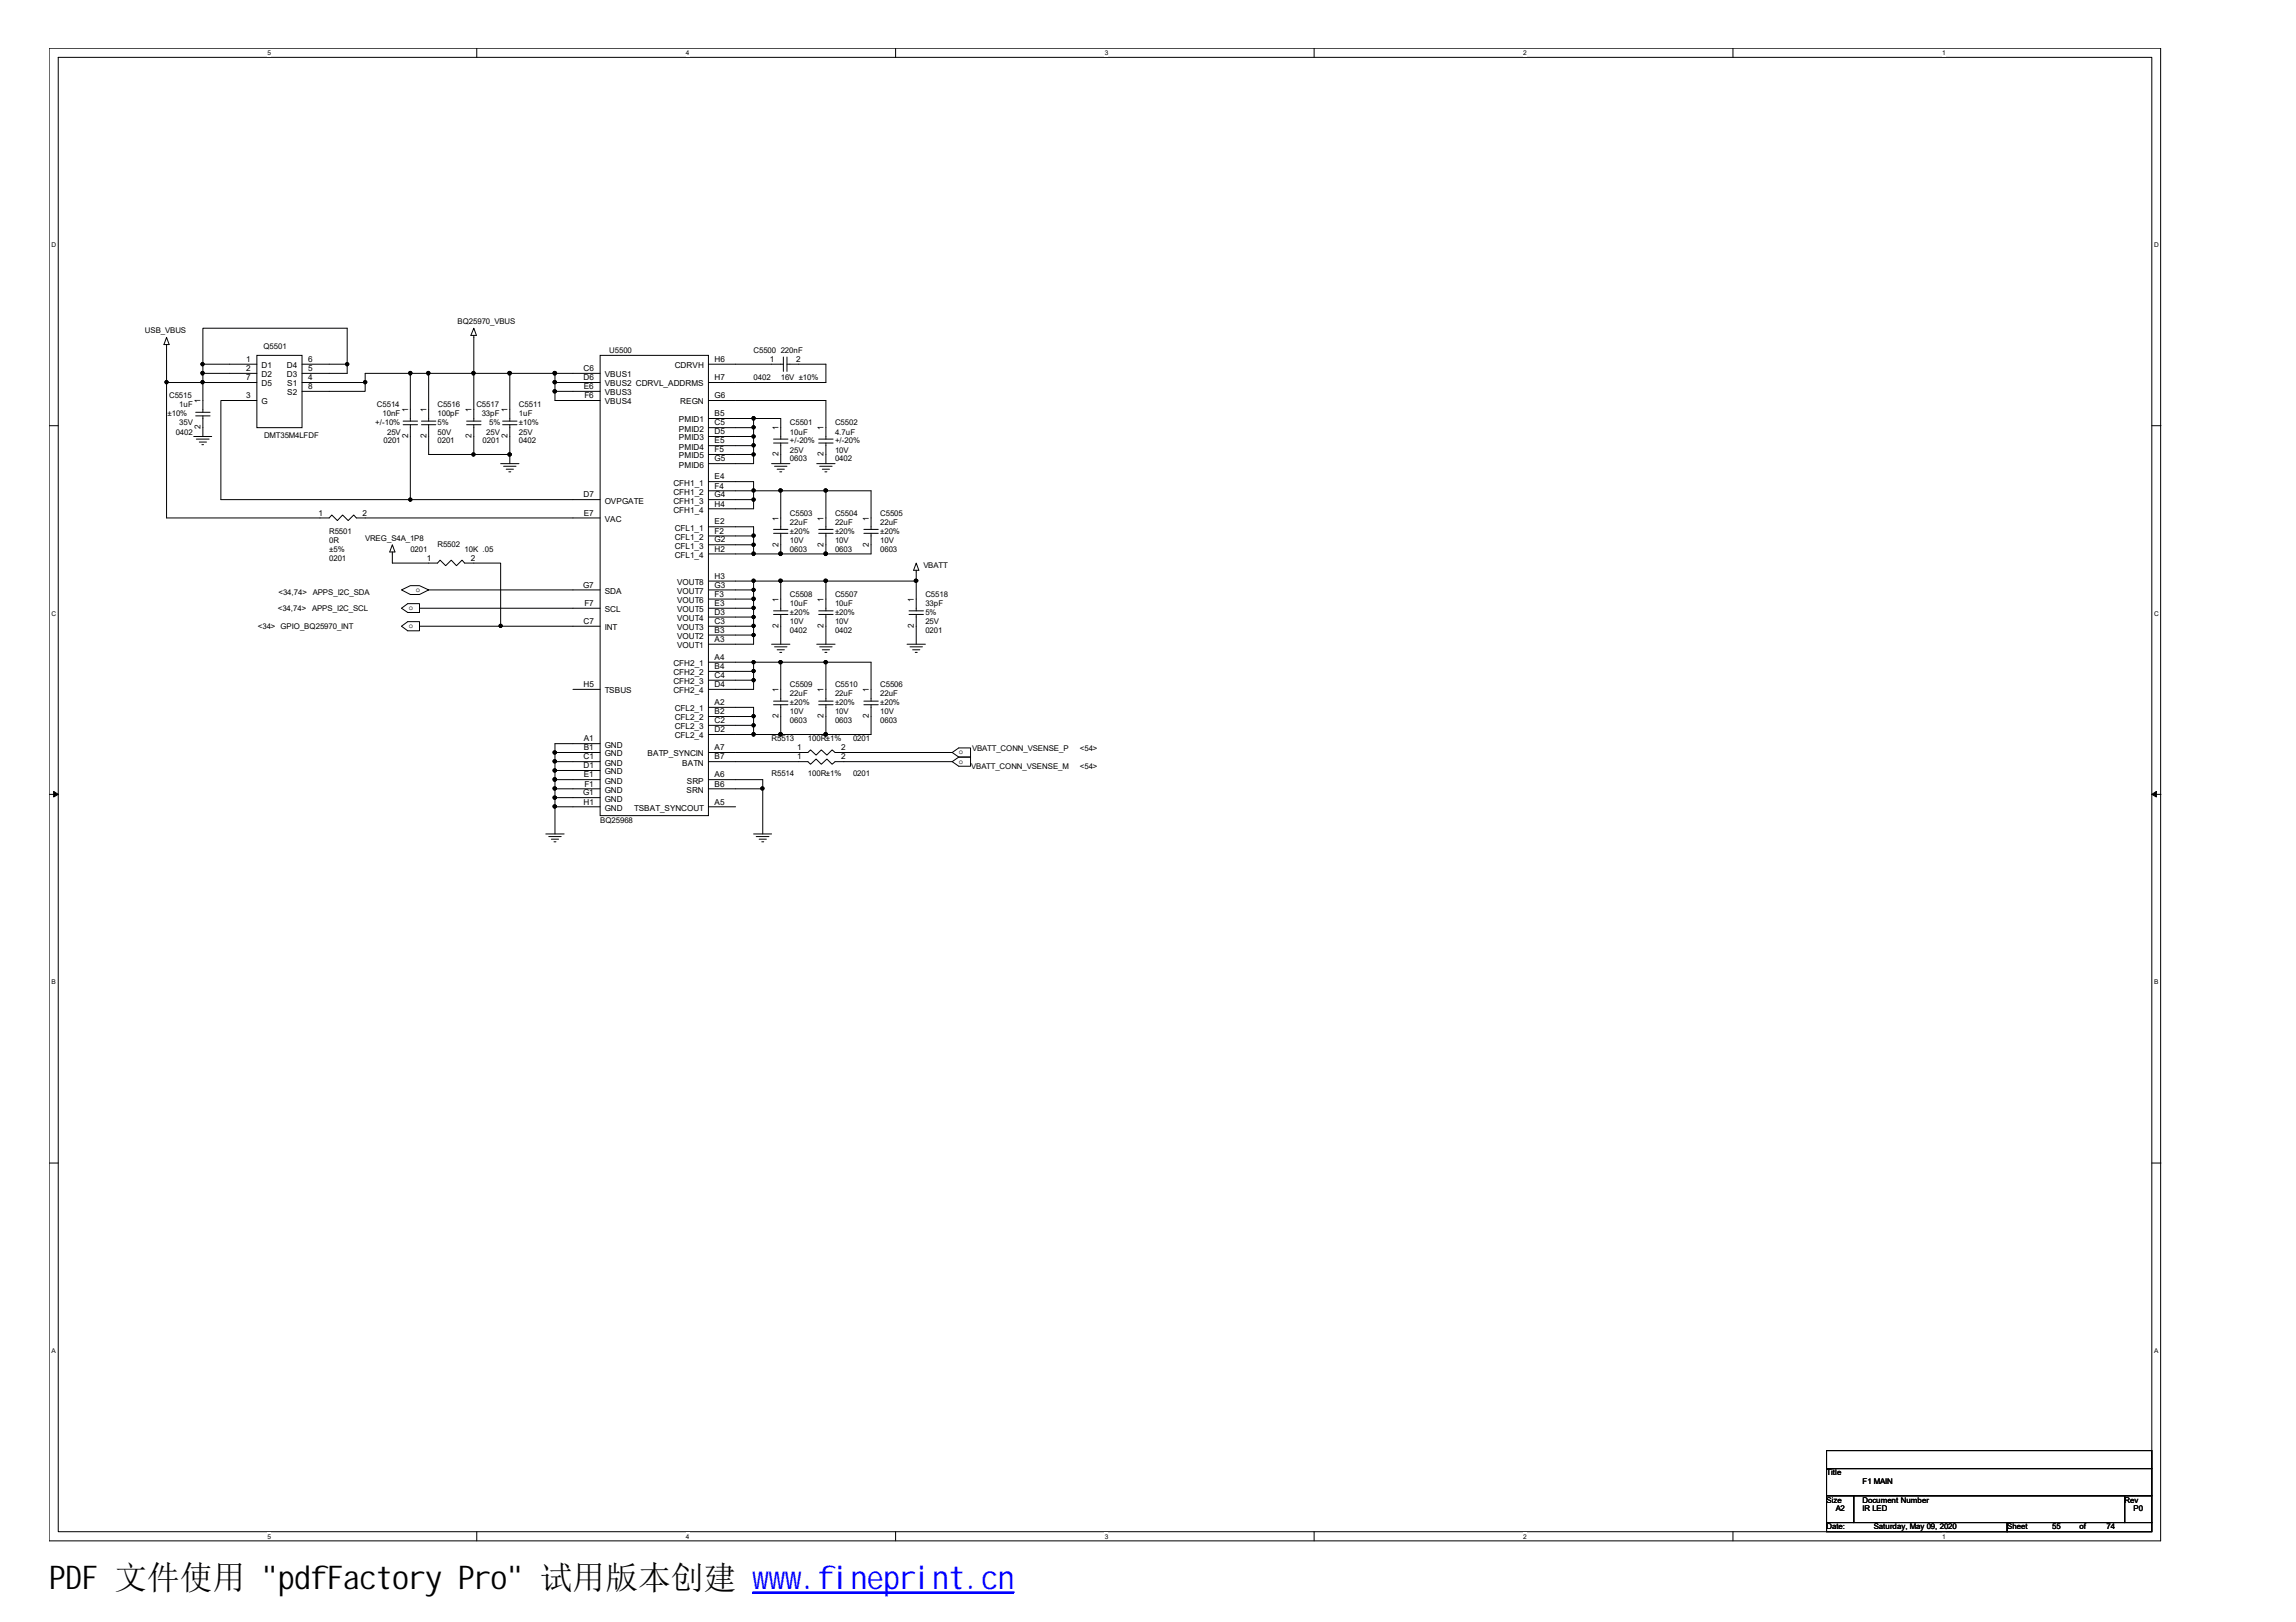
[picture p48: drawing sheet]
<svg xmlns="http://www.w3.org/2000/svg" width="297mm" height="210mm" viewBox="0 0 297 210" stroke-linecap="round" stroke-linejoin="round" font-family="sans-serif">
<defs><g id="words">
<text font-size="4.2" x="6.3" y="205.7">PDF 文件使用 &quot;pdfFactory Pro&quot; 试用版本创建 ww</text>
<text font-size="4.2" fill="#00f" x="99.5" y="205.7">w.fineprint.cn</text>
<g font-size="1.1">
<text x="31.8" y="46.8">1</text>
<text x="33.8" y="47.6">D1</text>
<text x="37.1" y="47.6">D4</text>
<text x="39.9" y="46.8">6</text>
<text x="87.3" y="47.6">CDRVH</text>
<text x="92.5" y="46.8">H6</text>
<text x="99.6" y="46.8">1</text>
<text x="103" y="46.8">2</text>
<text x="26" y="52.2" transform="rotate(-90 26 52.2)">1</text>
<text x="31.8" y="48">2</text>
<text x="31.8" y="51.5">3</text>
<text x="31.8" y="49.2">7</text>
<text x="33.8" y="48.8">D2</text>
<text x="33.8" y="52.3">G</text>
<text x="33.8" y="50">D5</text>
<text x="37.1" y="48.8">D3</text>
<text x="37.2" y="50">S1</text>
<text x="37.2" y="51.2">S2</text>
<text x="39.9" y="49.2">4</text>
<text x="39.9" y="48">5</text>
<text x="39.9" y="50.3">8</text>
<text x="52.8" y="53.4" transform="rotate(-90 52.8 53.4)">1</text>
<text x="55.2" y="53.4" transform="rotate(-90 55.2 53.4)">1</text>
<text x="61" y="53.4" transform="rotate(-90 61 53.4)">1</text>
<text x="65.7" y="53.4" transform="rotate(-90 65.7 53.4)">1</text>
<text x="75.5" y="48">C6</text>
<text x="75.5" y="49.2">D6</text>
<text x="75.5" y="50.3">E6</text>
<text x="75.6" y="51.5">F6</text>
<text x="78.2" y="48.8">VBUS1</text>
<text x="78.2" y="50">VBUS2 CDRVL_ADDRMS</text>
<text x="78.2" y="51.2">VBUS3</text>
<text x="78.2" y="52.3">VBUS4</text>
<text x="88" y="52.3">REGN</text>
<text x="92.5" y="51.5">G6</text>
<text x="92.5" y="49.2">H7</text>
<text x="92.5" y="53.9">B5</text>
<text x="26" y="55.6" transform="rotate(-90 26 55.6)">2</text>
<text x="52.8" y="56.7" transform="rotate(-90 52.8 56.7)">2</text>
<text x="55.2" y="56.7" transform="rotate(-90 55.2 56.7)">2</text>
<text x="61" y="56.7" transform="rotate(-90 61 56.7)">2</text>
<text x="65.7" y="56.7" transform="rotate(-90 65.7 56.7)">2</text>
<text x="87.8" y="54.7">PMID1</text>
<text x="87.8" y="55.9">PMID2</text>
<text x="87.8" y="57">PMID3</text>
<text x="87.8" y="58.2">PMID4</text>
<text x="87.8" y="59.3">PMID5</text>
<text x="92.5" y="55">C5</text>
<text x="92.5" y="56.2">D5</text>
<text x="92.5" y="57.4">E5</text>
<text x="92.5" y="58.5">F5</text>
<text x="92.5" y="59.7">G5</text>
<text x="100.7" y="59.1" transform="rotate(-90 100.7 59.1)">2</text>
<text x="100.7" y="55.7" transform="rotate(-90 100.7 55.7)">1</text>
<text x="106.6" y="59.1" transform="rotate(-90 106.6 59.1)">2</text>
<text x="106.6" y="55.7" transform="rotate(-90 106.6 55.7)">1</text>
<text x="75.5" y="64.4">D7</text>
<text x="78.2" y="65.2">OVPGATE</text>
<text x="87.1" y="62.8">CFH1_1</text>
<text x="87.1" y="64">CFH1_2</text>
<text x="87.1" y="65.2">CFH1_3</text>
<text x="87.8" y="60.5">PMID6</text>
<text x="92.5" y="62">E4</text>
<text x="92.5" y="63.2">F4</text>
<text x="92.5" y="64.4">G4</text>
<text x="92.5" y="65.5">H4</text>
<text x="41.2" y="66.7">1</text>
<text x="46.9" y="66.7">2</text>
<text x="75.5" y="66.7">E7</text>
<text x="78.2" y="67.5">VAC</text>
<text x="87.1" y="66.4">CFH1_4</text>
<text x="87.3" y="68.7">CFL1_1</text>
<text x="87.3" y="69.9">CFL1_2</text>
<text x="87.3" y="71">CFL1_3</text>
<text x="92.5" y="67.9">E2</text>
<text x="92.5" y="69.1">F2</text>
<text x="92.5" y="70.2">G2</text>
<text x="92.5" y="71.4">H2</text>
<text x="100.7" y="70.8" transform="rotate(-90 100.7 70.8)">2</text>
<text x="100.7" y="67.4" transform="rotate(-90 100.7 67.4)">1</text>
<text x="106.6" y="70.8" transform="rotate(-90 106.6 70.8)">2</text>
<text x="106.6" y="67.4" transform="rotate(-90 106.6 67.4)">1</text>
<text x="112.4" y="70.8" transform="rotate(-90 112.4 70.8)">2</text>
<text x="112.4" y="67.4" transform="rotate(-90 112.4 67.4)">1</text>
<text x="55.2" y="72.6">1</text>
<text x="60.9" y="72.6">2</text>
<text x="75.4" y="76">G7</text>
<text x="78.2" y="76.8">SDA</text>
<text x="87.3" y="72.2">CFL1_4</text>
<text x="87.6" y="76.8">VOUT7</text>
<text x="87.6" y="75.7">VOUT8</text>
<text x="92.5" y="77.2">F3</text>
<text x="92.5" y="76">G3</text>
<text x="92.5" y="74.9">H3</text>
<text x="100.7" y="77.9" transform="rotate(-90 100.7 77.9)">1</text>
<text x="106.6" y="77.9" transform="rotate(-90 106.6 77.9)">1</text>
<text x="118.2" y="77.9" transform="rotate(-90 118.2 77.9)">1</text>
<text x="75.5" y="80.7">C7</text>
<text x="75.6" y="78.4">F7</text>
<text x="78.2" y="81.5">INT</text>
<text x="78.2" y="79.2">SCL</text>
<text x="87.6" y="83.9">VOUT1</text>
<text x="87.6" y="82.7">VOUT2</text>
<text x="87.6" y="81.5">VOUT3</text>
<text x="87.6" y="80.4">VOUT4</text>
<text x="87.6" y="79.2">VOUT5</text>
<text x="87.6" y="78">VOUT6</text>
<text x="92.5" y="83.1">A3</text>
<text x="92.5" y="81.9">B3</text>
<text x="92.5" y="80.7">C3</text>
<text x="92.5" y="79.6">D3</text>
<text x="92.5" y="78.4">E3</text>
<text x="100.7" y="81.3" transform="rotate(-90 100.7 81.3)">2</text>
<text x="106.6" y="81.3" transform="rotate(-90 106.6 81.3)">2</text>
<text x="118.2" y="81.3" transform="rotate(-90 118.2 81.3)">2</text>
<text x="75.5" y="88.9">H5</text>
<text x="78.2" y="89.7">TSBUS</text>
<text x="87.1" y="86.2">CFH2_1</text>
<text x="87.1" y="87.4">CFH2_2</text>
<text x="87.1" y="88.5">CFH2_3</text>
<text x="87.1" y="89.7">CFH2_4</text>
<text x="92.5" y="85.4">A4</text>
<text x="92.5" y="86.6">B4</text>
<text x="92.5" y="87.7">C4</text>
<text x="92.5" y="88.9">D4</text>
<text x="100.7" y="89.6" transform="rotate(-90 100.7 89.6)">1</text>
<text x="106.6" y="89.6" transform="rotate(-90 106.6 89.6)">1</text>
<text x="112.4" y="89.6" transform="rotate(-90 112.4 89.6)">1</text>
<text x="75.5" y="95.9">A1</text>
<text x="87.3" y="92">CFL2_1</text>
<text x="87.3" y="93.2">CFL2_2</text>
<text x="87.3" y="94.4">CFL2_3</text>
<text x="87.3" y="95.6">CFL2_4</text>
<text x="92.5" y="91.2">A2</text>
<text x="92.5" y="92.4">B2</text>
<text x="92.5" y="93.6">C2</text>
<text x="92.5" y="94.8">D2</text>
<text x="100.7" y="92.9" transform="rotate(-90 100.7 92.9)">2</text>
<text x="106.6" y="92.9" transform="rotate(-90 106.6 92.9)">2</text>
<text x="112.4" y="92.9" transform="rotate(-90 112.4 92.9)">2</text>
<text x="75.5" y="98.3">C1</text>
<text x="75.5" y="99.4">D1</text>
<text x="75.5" y="97.1">B1</text>
<text x="75.5" y="100.6">E1</text>
<text x="75.6" y="101.8">F1</text>
<text x="78.2" y="96.7">GND</text>
<text x="78.2" y="97.9">GND</text>
<text x="78.2" y="99.1">GND</text>
<text x="78.2" y="100.2">GND</text>
<text x="78.2" y="101.4">GND</text>
<text x="83.8" y="97.9">BATP_SYNCIN</text>
<text x="88.3" y="99.1">BATN</text>
<text x="88.9" y="101.4">SRP</text>
<text x="92.5" y="100.6">A6</text>
<text x="92.5" y="97.1">A7</text>
<text x="92.5" y="101.8">B6</text>
<text x="92.5" y="98.3">B7</text>
<text x="103.1" y="98.3">1</text>
<text x="103.1" y="97.1">1</text>
<text x="108.8" y="98.3">2</text>
<text x="108.8" y="97.1">2</text>
<text x="75.4" y="102.9">G1</text>
<text x="75.5" y="104.1">H1</text>
<text x="78.2" y="102.6">GND</text>
<text x="78.2" y="103.7">GND</text>
<text x="78.2" y="104.9">GND</text>
<text x="82" y="104.9">TSBAT_SYNCOUT</text>
<text x="88.8" y="102.6">SRN</text>
<text x="92.5" y="104.1">A5</text>
</g>
<g font-size="1">
<text x="59.2" y="42">BQ25970_VBUS</text>
<text x="18.8" y="43.1">USB_VBUS</text>
<text x="34.1" y="45.2">Q5501</text>
<text x="78.8" y="45.7">U5500</text>
<text x="97.5" y="45.7">C5500</text>
<text x="101" y="45.7">220nF</text>
<text x="21.7" y="53.9">±10%</text>
<text x="21.9" y="51.5">C5515</text>
<text x="23.2" y="52.7">1uF</text>
<text x="48.8" y="52.7">C5514</text>
<text x="49.5" y="53.9">10nF</text>
<text x="56.6" y="52.7">C5516</text>
<text x="56.6" y="53.9">100pF</text>
<text x="61.6" y="52.7">C5517</text>
<text x="62.3" y="53.9">33pF</text>
<text x="67.1" y="52.7">C5511</text>
<text x="67.1" y="53.9">1uF</text>
<text x="97.5" y="49.2">0402</text>
<text x="101" y="49.2">16V ±10%</text>
<text x="22.7" y="56.2">0402</text>
<text x="23.2" y="55">35V</text>
<text x="34.2" y="56.7">DMT35M4LFDF</text>
<text x="48.6" y="55">+/-10%</text>
<text x="49.6" y="57.4">0201</text>
<text x="50.1" y="56.2">25V</text>
<text x="56.6" y="57.4">0201</text>
<text x="56.6" y="56.2">50V</text>
<text x="56.6" y="55">5%</text>
<text x="62.4" y="57.4">0201</text>
<text x="62.9" y="56.2">25V</text>
<text x="63.3" y="55">5%</text>
<text x="67.1" y="57.4">0402</text>
<text x="67.1" y="56.2">25V</text>
<text x="67.1" y="55">±10%</text>
<text x="102.2" y="55">C5501</text>
<text x="102.2" y="56.2">10uF</text>
<text x="102.2" y="59.7">0603</text>
<text x="102.2" y="58.6">25V</text>
<text x="102.2" y="57.4">+/-20%</text>
<text x="108" y="55">C5502</text>
<text x="108" y="56.2">4.7uF</text>
<text x="108" y="59.7">0402</text>
<text x="108" y="58.6">10V</text>
<text x="108" y="57.4">+/-20%</text>
<text x="42.6" y="69.1">R5501</text>
<text x="42.6" y="70.2">0R</text>
<text x="42.6" y="71.4">±5%</text>
<text x="47.2" y="70">VREG_S4A_1P8</text>
<text x="53.1" y="71.4">0201</text>
<text x="56.6" y="70.8">R5502</text>
<text x="60.1" y="71.4">10K .05</text>
<text x="102.2" y="66.7">C5503</text>
<text x="102.2" y="67.9">22uF</text>
<text x="102.2" y="71.4">0603</text>
<text x="102.2" y="70.2">10V</text>
<text x="102.2" y="69.1">±20%</text>
<text x="108" y="66.7">C5504</text>
<text x="108" y="67.9">22uF</text>
<text x="108" y="71.4">0603</text>
<text x="108" y="70.2">10V</text>
<text x="108" y="69.1">±20%</text>
<text x="113.9" y="66.7">C5505</text>
<text x="113.9" y="67.9">22uF</text>
<text x="113.9" y="71.4">0603</text>
<text x="113.9" y="70.2">10V</text>
<text x="113.9" y="69.1">±20%</text>
<text x="36" y="77">&lt;34,74&gt;</text>
<text x="40.5" y="77">APPS_I2C_SDA</text>
<text x="42.6" y="72.6">0201</text>
<text x="53.8" y="76.6">o</text>
<text x="102.2" y="77.2">C5508</text>
<text x="108" y="77.2">C5507</text>
<text x="119.5" y="73.5">VBATT</text>
<text x="119.7" y="77.2">C5518</text>
<text x="33.4" y="81.3">&lt;34&gt; GPIO_BQ25970_INT</text>
<text x="35.9" y="79">&lt;34,74&gt;</text>
<text x="40.4" y="79">APPS_I2C_SCL</text>
<text x="52.9" y="79">o</text>
<text x="52.9" y="81.3">o</text>
<text x="102.2" y="78.4">10uF</text>
<text x="102.2" y="81.9">0402</text>
<text x="102.2" y="80.7">10V</text>
<text x="102.2" y="79.6">±20%</text>
<text x="108" y="78.4">10uF</text>
<text x="108" y="81.9">0402</text>
<text x="108" y="80.7">10V</text>
<text x="108" y="79.6">±20%</text>
<text x="119.7" y="78.4">33pF</text>
<text x="119.7" y="81.9">0201</text>
<text x="119.7" y="80.7">25V</text>
<text x="119.7" y="79.6">5%</text>
<text x="102.2" y="88.9">C5509</text>
<text x="108" y="88.9">C5510</text>
<text x="113.9" y="88.9">C5506</text>
<text x="99.8" y="95.9">R5513</text>
<text x="102.2" y="90.1">22uF</text>
<text x="102.2" y="93.6">0603</text>
<text x="102.2" y="92.4">10V</text>
<text x="102.2" y="91.3">±20%</text>
<text x="104.5" y="95.9">100R±1%</text>
<text x="108" y="90.1">22uF</text>
<text x="108" y="93.6">0603</text>
<text x="108" y="92.4">10V</text>
<text x="108" y="91.3">±20%</text>
<text x="110.4" y="95.9">0201</text>
<text x="113.9" y="90.1">22uF</text>
<text x="113.9" y="93.6">0603</text>
<text x="113.9" y="92.4">10V</text>
<text x="113.9" y="91.3">±20%</text>
<text x="99.8" y="100.4">R5514</text>
<text x="104.5" y="100.4">100R±1%</text>
<text x="110.4" y="100.4">0201</text>
<text x="124" y="97.6">o</text>
<text x="124" y="98.8">o</text>
<text x="125.6" y="99.5">VBATT_CONN_VSENSE_M</text>
<text x="125.8" y="97.1">VBATT_CONN_VSENSE_P</text>
<text x="139.7" y="97.1">&lt;54&gt;</text>
<text x="139.7" y="99.5">&lt;54&gt;</text>
<text x="77.6" y="106.4">BQ25968</text>
<text x="236.3" y="190.9">Title</text>
<text x="236.3" y="194.5">Size</text>
<text x="236.3" y="197.9">Date:</text>
<text x="237.5" y="195.6">A2</text>
<text x="241" y="194.5">Document Number</text>
<text x="241" y="195.6">IR LED</text>
<text x="241" y="192.1">F1 MAIN</text>
<text x="242.4" y="197.9">Saturday, May 09, 2020</text>
<text x="259.7" y="197.9">Sheet</text>
<text x="265.5" y="197.9">55</text>
<text x="269" y="197.9">of</text>
<text x="272.5" y="197.9">74</text>
<text x="274.9" y="194.5">Rev</text>
<text x="276" y="195.6">P0</text>
</g>
<g font-size=".8">
<text x="34.6" y="7.1">5</text>
<text x="88.7" y="7.1">4</text>
<text x="142.9" y="7.1">3</text>
<text x="197.1" y="7.1">2</text>
<text x="251.2" y="7.1">1</text>
<text x="6.6" y="32">D</text>
<text x="278.7" y="32">D</text>
<text x="6.6" y="79.7">C</text>
<text x="278.7" y="79.7">C</text>
<text x="6.6" y="127.4">B</text>
<text x="278.7" y="127.4">B</text>
<text x="6.6" y="175.1">A</text>
<text x="278.7" y="175.1">A</text>
<text x="34.6" y="199.1">5</text>
<text x="88.7" y="199.1">4</text>
<text x="142.9" y="199.1">3</text>
<text x="197.1" y="199.1">2</text>
<text x="251.2" y="199.1">1</text>
</g>
</g></defs>
<path d="M6.3 6.2h273.2v193.2h-273.1zM7.5 7.4h270.9v190.8h-270.9z" fill="none" stroke="#000" stroke-width=".13"/>
<g fill="#fff">
<path d="M34.6 6.3h.5v1h-.5z"/>
<path d="M34.6 198.3h.5v1h-.5z"/>
</g>
<path d="M61.7 6.2v1.2M61.7 198.2v1.2" fill="none" stroke="#000" stroke-width=".13"/>
<g fill="#fff">
<path d="M88.7 6.3h.5v1h-.5z"/>
<path d="M88.7 198.3h.5v1h-.5z"/>
</g>
<path d="M115.9 6.2v1.2M115.9 198.2v1.2" fill="none" stroke="#000" stroke-width=".13"/>
<g fill="#fff">
<path d="M142.9 6.3h.5v1h-.5z"/>
<path d="M142.9 198.3h.5v1h-.5z"/>
</g>
<path d="M170 6.2v1.2M170 198.2v1.2" fill="none" stroke="#000" stroke-width=".13"/>
<g fill="#fff">
<path d="M197.1 6.3h.4v1h-.4z"/>
<path d="M197.1 198.3h.4v1h-.4z"/>
</g>
<path d="M224.2 6.2v1.2M224.2 198.2v1.2" fill="none" stroke="#000" stroke-width=".13"/>
<g fill="#fff">
<path d="M251.2 6.3h.5v1h-.5z"/>
<path d="M251.2 198.3h.5v1h-.5z"/>
<path d="M6.6 31.2h.6v1h-.6z"/>
<path d="M278.7 31.2h.6v1h-.6z"/>
<path d="M6.6 78.9h.6v1h-.6z"/>
<path d="M278.7 78.9h.6v1h-.6z"/>
</g>
<path d="M6.4 55.1h1.1M278.4 55.1h1.2" fill="none" stroke="#000" stroke-width=".13"/>
<g fill="#fff">
<path d="M6.6 126.6h.6v1h-.6z"/>
<path d="M278.7 126.6h.5v1h-.5z"/>
</g>
<path d="M6.4 102.8h1.1M278.4 102.8h1.2" fill="none" stroke="#000" stroke-width=".13"/>
<path d="M6.9 102.4l.6 .4-.6 .3zM278.4 102.8l.6-.4v.7z" fill="#000" stroke="#000" stroke-width=".13"/>
<g fill="#fff">
<path d="M6.6 174.3h.6v1h-.6z"/>
<path d="M278.7 174.3h.5v1h-.5z"/>
</g>
<g fill="none" stroke="#000" stroke-width=".13">
<path d="M21.5 43.7l.4 .9h-.7zM21.5 44.6v22.4h21.1l.3-.4 .7 .8 .7-.8 .7 .8 .8-.8 .3 .4h31.5M21.5 49.5h11.7M25.1 56.5h2.3M25.3 53.4h1.9M25.3 53.8h1.9M25.4 56.8h1.7M25.8 57.2h.9M26.1 57.5h.2M26.2 48.3h7M26.2 47.1v-4.6h18.7v4.6M26.2 48.3v5.1"/>
<path d="M26.2 53.8v2.7M33.2 46h5.9v9.3h-5.9zM33.2 47.1h-7v1.2M33.2 51.8h-4.6v12.9h49M39.1 47.1h5.8v1.2h-5.8M39.1 49.5h8.1M47.2 49.5v1.1h-8.1M52.2 54.5h1.8M52.2 55h1.8M53.1 48.3v6.2M53.1 55v9.7M54.5 54.5h1.9"/>
<path d="M54.5 55h1.9M55.5 48.3v6.2M55.5 55v3.8h5.8M55.5 48.3h-8.3v1.2M60.4 54.5h1.8M60.4 55h1.8M61.3 42.5l.3 .9h-.7zM61.3 58.8h4.7v1.2M61.3 43.4v4.9h-5.8M61.3 55v3.8M65 54.5h1.9M65 55h1.9"/>
<path d="M66 48.3h-4.7v6.2M66 48.3h11.6M66 48.3v6.2M66 55v3.8M71.8 50.6h5.8M71.8 48.3v3.5h5.8M71.8 49.5h5.8M77.6 46h14.1v59.6h-14.1zM91.7 55.3h5.8v1.2M91.7 56.5h5.8M91.7 47.1h9.6M91.7 51.8h15.1v5"/>
<path d="M91.7 54.2h9.3v2.6M91.7 57.7h5.8M91.7 58.8h5.8M97.5 56.5v3.5h-5.8M97.5 54.2v1.1M100.1 56.8h1.8M100.1 57.3h1.8M101 57.3v2.7M101.3 46.2v1.9M101.8 47.1h5v2.4h-15.1M101.8 46.2v1.9M105.9 56.8h1.9"/>
<path d="M105.9 57.3h1.9M106.8 57.3v2.7M50.8 70.5l.3 .9h-.7zM50.8 71.4v1.5h5.8l.3-.4 .8 .7 .7-.7 .7 .7 .7-.7 .3 .4h4.7v8.1M51.9 76.3l1.2-.5h1.2l1.2 .5-1.2 .6h-1.2zM51.9 78.7l.8-.6h1.6v1.2h-1.6zM54.3 78.7h23.3M55.5 76.3h22.1M64.8 60h2.3M65.2 60.3h1.6M65.5 60.7h.9M65.8 61.1h.3"/>
<path d="M91.7 76.3h5.8v1.2M91.7 79.9h5.8M91.7 78.7h5.8M91.7 77.5h5.8M91.7 75.2h5.8M91.7 64.7h5.8M91.7 68.2h5.8v3.5M91.7 69.4h5.8M91.7 70.5h5.8M91.7 62.3h5.8v3.5h-5.8M91.7 63.5h21v5M97.5 77.5v5.9h-5.8"/>
<path d="M99.8 60h2.4M100.1 68.5h1.8M100.1 69h1.8M100.1 79.1h1.8M100.1 79.5h1.8M100.2 60.3h1.6M100.5 60.7h1M100.9 61.1h.2M101 75.2h5.8M101 75.2h-3.5v1.1M101 63.5v5M101 69v2.7"/>
<path d="M101 75.2v3.9M101 79.5v3.9M105.7 60h2.3M105.9 68.5h1.9M105.9 69h1.9M105.9 79.1h1.9M105.9 79.5h1.9M106 60.3h1.7M106.4 60.7h.9M106.7 61.1h.3M106.8 63.5v5M106.8 69v2.7"/>
<path d="M106.8 79.5v3.9M111.8 68.5h1.8M111.8 69h1.8M112.7 69v2.7h-21M117.6 79.1h1.9M117.6 79.5h1.9M118.5 72.9l.4 .9h-.7zM118.5 73.8v5.3M118.5 79.5v3.9M118.5 75.2h-11.7v3.9M51.9 81l.8-.6h1.6v1.2h-1.6zM54.3 81h23.3"/>
<path d="M71.8 97.4h5.8M71.8 98.6h5.8M71.8 99.7h5.8M74.1 89.2h3.5M77.6 96.2h-5.8v11.7M91.7 98.6h12.8l.4 .3 .7-.7 .7 .7 .7-.7 .7 .7 .3-.3h15.2M91.7 97.4h12.8l.4-.4 .7 .7 .7-.7 .7 .7 .7-.7 .3 .4h15.2M91.7 91.5h5.8v3.6M91.7 92.7h5.8M91.7 93.9h5.8M91.7 82.2h5.8M91.7 81h5.8"/>
<path d="M91.7 85.7h21v5M91.7 86.9h5.8M91.7 88h5.8M97.5 85.7v3.5h-5.8M99.8 83.4h2.4M100.1 90.7h1.8M100.1 91.2h1.8M100.2 83.7h1.6M100.5 84.1h1M100.9 84.4h.2M101 85.7v5M101 91.2v3.9"/>
<path d="M105.7 83.4h2.3M105.9 90.7h1.9M105.9 91.2h1.9M106 83.7h1.7M106.4 84.1h.9M106.7 84.4h.3M106.8 85.7v5M106.8 91.2v3.9M111.8 90.7h1.8M111.8 91.2h1.8M112.7 91.2v3.9h-21M117.3 83.4h2.4"/>
<path d="M117.7 83.7h1.6M118.1 84.1h.9M118.4 84.4h.3M123.2 97.4l.8-.6h1.6v1.2h-1.6M123.2 97.4l.8 .6M124 98h1.6v1.2h-1.6l-.8-.6M124 98l-.8 .6M70.6 107.9h2.4M71 108.3h1.6M71.3 108.6h1M71.7 108.9h.2M71.8 100.9h5.8"/>
<path d="M71.8 102.1h5.8M71.8 103.2h5.8M71.8 104.4h5.8M91.7 100.9h7v7M91.7 102.1h7M91.7 104.4h3.5M97.5 107.9h2.3M97.8 108.3h1.7M98.2 108.6h.9M98.6 108.9h.2M6.4 150.5h1.1M278.4 150.5h1.2"/>
<path d="M236.3 187.7h42.1v2.3h-42.1zM236.3 190h42.1v3.6h-42.1zM236.3 193.6h3.5v3.4h-3.5zM236.3 197h23.4v1.2h-23.4zM239.8 193.6h35.1v3.4h-35.1zM259.7 197h18.7v1.2h-18.7zM274.9 193.6h3.5v3.4h-3.5z"/>
</g>
<g fill="#000" stroke="#000" stroke-width=".13">
<path d="M21.4 49.3h.3l.1 .2-.1 .1-.2 .1-.1-.1z" fill-rule="evenodd"/>
<path d="M21.4 49.3h.3l.1 .2-.1 .1-.2 .1-.1-.1z" fill-rule="evenodd"/>
<path d="M26.1 48.1h.2l.1 .2-.1 .1-.1 .1-.1-.1z" fill-rule="evenodd"/>
<path d="M26.1 47h.2l.1 .1-.1 .2h-.1h-.1z" fill-rule="evenodd"/>
<path d="M26.1 49.3h.2l.1 .2-.1 .1-.1 .1-.1-.1z" fill-rule="evenodd"/>
<path d="M26.1 48.1h.2l.1 .2-.1 .1-.1 .1-.1-.1z" fill-rule="evenodd"/>
<path d="M26.1 47h.2l.1 .1-.1 .2h-.1h-.1z" fill-rule="evenodd"/>
<path d="M26.1 49.3h.2l.1 .2-.1 .1-.1 .1-.1-.1z" fill-rule="evenodd"/>
<path d="M44.8 47h.3v.1v.2h-.2h-.1z" fill-rule="evenodd"/>
<path d="M44.8 47h.3v.1v.2h-.2h-.1z" fill-rule="evenodd"/>
<path d="M47.1 49.3h.3l.1 .2-.1 .1-.2 .1-.1-.1z" fill-rule="evenodd"/>
<path d="M47.1 49.3h.3l.1 .2-.1 .1-.2 .1-.1-.1z" fill-rule="evenodd"/>
<path d="M52.9 48.1h.3l.1 .2-.1 .1-.1 .1-.2-.1z" fill-rule="evenodd"/>
<path d="M52.9 48.1h.3l.1 .2-.1 .1-.1 .1-.2-.1z" fill-rule="evenodd"/>
<path d="M55.3 48.1h.3v.2v.1l-.2 .1-.1-.1z" fill-rule="evenodd"/>
<path d="M55.3 48.1h.3v.2v.1l-.2 .1-.1-.1z" fill-rule="evenodd"/>
<path d="M61.1 48.1h.3l.1 .2-.1 .1-.1 .1-.2-.1z" fill-rule="evenodd"/>
<path d="M61.1 58.7h.3l.1 .1-.1 .2h-.1h-.2z" fill-rule="evenodd"/>
<path d="M61.1 48.1h.3l.1 .2-.1 .1-.1 .1-.2-.1z" fill-rule="evenodd"/>
<path d="M61.1 58.7h.3l.1 .1-.1 .2h-.1h-.2z" fill-rule="evenodd"/>
<path d="M65.8 48.1h.3l.1 .2-.1 .1-.2 .1-.1-.1z" fill-rule="evenodd"/>
<path d="M65.8 58.7h.3l.1 .1-.1 .2h-.2h-.1z" fill-rule="evenodd"/>
<path d="M65.8 48.1h.3l.1 .2-.1 .1-.2 .1-.1-.1z" fill-rule="evenodd"/>
<path d="M65.8 58.7h.3l.1 .1-.1 .2h-.2h-.1z" fill-rule="evenodd"/>
<path d="M71.6 48.1h.3l.1 .2-.1 .1-.1 .1-.2-.1z" fill-rule="evenodd"/>
<path d="M71.6 50.5h.3l.1 .1-.1 .2-.1 .1-.2-.1z" fill-rule="evenodd"/>
<path d="M71.6 49.3h.3l.1 .2-.1 .1-.1 .1-.2-.1z" fill-rule="evenodd"/>
<path d="M71.6 48.1h.3l.1 .2-.1 .1-.1 .1-.2-.1z" fill-rule="evenodd"/>
<path d="M71.6 50.5h.3l.1 .1-.1 .2-.1 .1-.2-.1z" fill-rule="evenodd"/>
<path d="M71.6 49.3h.3l.1 .2-.1 .1-.1 .1-.2-.1z" fill-rule="evenodd"/>
<path d="M97.3 54h.3l.1 .1-.1 .2-.1 .1-.2-.1z" fill-rule="evenodd"/>
<path d="M97.3 58.7h.3l.1 .1-.1 .2h-.1h-.2z" fill-rule="evenodd"/>
<path d="M97.3 57.5h.3l.1 .1-.1 .2h-.1h-.2z" fill-rule="evenodd"/>
<path d="M97.3 55.1h.3l.1 .2-.1 .1-.1 .1-.2-.1z" fill-rule="evenodd"/>
<path d="M97.3 56.3h.3l.1 .2-.1 .1-.1 .1-.2-.1z" fill-rule="evenodd"/>
<path d="M97.3 54h.3l.1 .1-.1 .2-.1 .1-.2-.1z" fill-rule="evenodd"/>
<path d="M97.3 58.7h.3l.1 .1-.1 .2h-.1h-.2z" fill-rule="evenodd"/>
<path d="M97.3 57.5h.3l.1 .1-.1 .2h-.1h-.2z" fill-rule="evenodd"/>
<path d="M97.3 55.1h.3l.1 .2-.1 .1-.1 .1-.2-.1z" fill-rule="evenodd"/>
<path d="M97.3 56.3h.3l.1 .2-.1 .1-.1 .1-.2-.1z" fill-rule="evenodd"/>
<path d="M52.9 64.5h.3l.1 .2-.1 .1-.1 .1-.2-.1z" fill-rule="evenodd"/>
<path d="M52.9 64.5h.3l.1 .2-.1 .1-.1 .1-.2-.1z" fill-rule="evenodd"/>
<path d="M97.3 63.3h.3l.1 .2-.1 .1-.1 .1-.2-.1z" fill-rule="evenodd"/>
<path d="M97.3 64.5h.3l.1 .2-.1 .1-.1 .1-.2-.1z" fill-rule="evenodd"/>
<path d="M97.3 69.2h.3l.1 .1-.1 .2h-.1h-.2z" fill-rule="evenodd"/>
<path d="M97.3 70.3h.3l.1 .2-.1 .1-.1 .1-.2-.1z" fill-rule="evenodd"/>
<path d="M97.3 71.5h.3l.1 .1-.1 .2-.1 .1-.2-.1z" fill-rule="evenodd"/>
<path d="M97.3 75h.3l.1 .2-.1 .1-.1 .1-.2-.1z" fill-rule="evenodd"/>
<path d="M97.3 76.2h.3l.1 .1-.1 .2-.1 .1-.2-.1z" fill-rule="evenodd"/>
<path d="M97.3 77.3h.3l.1 .2-.1 .2h-.1h-.2z" fill-rule="evenodd"/>
<path d="M97.3 79.7h.3l.1 .2-.1 .1-.1 .1-.2-.1z" fill-rule="evenodd"/>
<path d="M97.3 78.5h.3l.1 .2-.1 .1-.1 .1-.2-.1z" fill-rule="evenodd"/>
<path d="M97.3 63.3h.3l.1 .2-.1 .1-.1 .1-.2-.1z" fill-rule="evenodd"/>
<path d="M97.3 64.5h.3l.1 .2-.1 .1-.1 .1-.2-.1z" fill-rule="evenodd"/>
<path d="M97.3 69.2h.3l.1 .1-.1 .2h-.1h-.2z" fill-rule="evenodd"/>
<path d="M97.3 70.3h.3l.1 .2-.1 .1-.1 .1-.2-.1z" fill-rule="evenodd"/>
<path d="M97.3 71.5h.3l.1 .1-.1 .2-.1 .1-.2-.1z" fill-rule="evenodd"/>
<path d="M97.3 75h.3l.1 .2-.1 .1-.1 .1-.2-.1z" fill-rule="evenodd"/>
<path d="M97.3 76.2h.3l.1 .1-.1 .2-.1 .1-.2-.1z" fill-rule="evenodd"/>
<path d="M97.3 77.3h.3l.1 .2-.1 .2h-.1h-.2z" fill-rule="evenodd"/>
<path d="M97.3 79.7h.3l.1 .2-.1 .1-.1 .1-.2-.1z" fill-rule="evenodd"/>
<path d="M97.3 78.5h.3l.1 .2-.1 .1-.1 .1-.2-.1z" fill-rule="evenodd"/>
<path d="M100.8 63.3h.3l.1 .2-.1 .1-.1 .1-.2-.1z" fill-rule="evenodd"/>
<path d="M100.8 71.5h.3l.1 .1-.1 .2-.1 .1-.2-.1z" fill-rule="evenodd"/>
<path d="M100.8 75h.3l.1 .2-.1 .1-.1 .1-.2-.1z" fill-rule="evenodd"/>
<path d="M100.8 63.3h.3l.1 .2-.1 .1-.1 .1-.2-.1z" fill-rule="evenodd"/>
<path d="M100.8 71.5h.3l.1 .1-.1 .2-.1 .1-.2-.1z" fill-rule="evenodd"/>
<path d="M100.8 75h.3l.1 .2-.1 .1-.1 .1-.2-.1z" fill-rule="evenodd"/>
<path d="M106.7 63.3h.3l.1 .2-.1 .1-.2 .1-.1-.1z" fill-rule="evenodd"/>
<path d="M106.7 71.5h.3l.1 .1-.1 .2-.2 .1-.1-.1z" fill-rule="evenodd"/>
<path d="M106.7 75h.3l.1 .2-.1 .1-.2 .1-.1-.1z" fill-rule="evenodd"/>
<path d="M106.7 63.3h.3l.1 .2-.1 .1-.2 .1-.1-.1z" fill-rule="evenodd"/>
<path d="M106.7 71.5h.3l.1 .1-.1 .2-.2 .1-.1-.1z" fill-rule="evenodd"/>
<path d="M106.7 75h.3l.1 .2-.1 .1-.2 .1-.1-.1z" fill-rule="evenodd"/>
<path d="M118.3 75h.4v.2v.1l-.2 .1-.2-.1z" fill-rule="evenodd"/>
<path d="M118.3 75h.4v.2v.1l-.2 .1-.2-.1z" fill-rule="evenodd"/>
<path d="M64.6 80.8h.3l.1 .2-.1 .1-.1 .1-.2-.1z" fill-rule="evenodd"/>
<path d="M64.6 80.8h.3l.1 .2-.1 .1-.1 .1-.2-.1z" fill-rule="evenodd"/>
<path d="M71.6 97.2h.3l.1 .2-.1 .1-.1 .1-.2-.1z" fill-rule="evenodd"/>
<path d="M71.6 99.6h.3l.1 .1-.1 .1-.1 .1-.2-.1z" fill-rule="evenodd"/>
<path d="M71.6 98.4h.3l.1 .1-.1 .2h-.1h-.2z" fill-rule="evenodd"/>
<path d="M71.6 97.2h.3l.1 .2-.1 .1-.1 .1-.2-.1z" fill-rule="evenodd"/>
<path d="M71.6 99.6h.3l.1 .1-.1 .1-.1 .1-.2-.1z" fill-rule="evenodd"/>
<path d="M71.6 98.4h.3l.1 .1-.1 .2h-.1h-.2z" fill-rule="evenodd"/>
<path d="M97.3 80.8h.3l.1 .2-.1 .1-.1 .1-.2-.1z" fill-rule="evenodd"/>
<path d="M97.3 82h.3l.1 .2-.1 .1-.1 .1-.2-.1z" fill-rule="evenodd"/>
<path d="M97.3 86.7h.3l.1 .1-.1 .2-.1 .1-.2-.1z" fill-rule="evenodd"/>
<path d="M97.3 85.5h.3l.1 .2-.1 .1-.1 .1-.2-.1z" fill-rule="evenodd"/>
<path d="M97.3 87.9h.3l.1 .1-.1 .2h-.1h-.2z" fill-rule="evenodd"/>
<path d="M97.3 92.5h.3l.1 .2-.1 .1-.1 .1-.2-.1z" fill-rule="evenodd"/>
<path d="M97.3 93.7h.3l.1 .2-.1 .1-.1 .1-.2-.1z" fill-rule="evenodd"/>
<path d="M97.3 94.9h.3l.1 .1-.1 .2-.1 .1-.2-.1z" fill-rule="evenodd"/>
<path d="M97.3 80.8h.3l.1 .2-.1 .1-.1 .1-.2-.1z" fill-rule="evenodd"/>
<path d="M97.3 82h.3l.1 .2-.1 .1-.1 .1-.2-.1z" fill-rule="evenodd"/>
<path d="M97.3 86.7h.3l.1 .1-.1 .2-.1 .1-.2-.1z" fill-rule="evenodd"/>
<path d="M97.3 85.5h.3l.1 .2-.1 .1-.1 .1-.2-.1z" fill-rule="evenodd"/>
<path d="M97.3 87.9h.3l.1 .1-.1 .2h-.1h-.2z" fill-rule="evenodd"/>
<path d="M97.3 92.5h.3l.1 .2-.1 .1-.1 .1-.2-.1z" fill-rule="evenodd"/>
<path d="M97.3 93.7h.3l.1 .2-.1 .1-.1 .1-.2-.1z" fill-rule="evenodd"/>
<path d="M97.3 94.9h.3l.1 .1-.1 .2-.1 .1-.2-.1z" fill-rule="evenodd"/>
<path d="M100.8 85.5h.3l.1 .2-.1 .1-.1 .1-.2-.1z" fill-rule="evenodd"/>
<path d="M100.8 94.9h.3l.1 .1-.1 .2-.1 .1-.2-.1z" fill-rule="evenodd"/>
<path d="M100.8 85.5h.3l.1 .2-.1 .1-.1 .1-.2-.1z" fill-rule="evenodd"/>
<path d="M100.8 94.9h.3l.1 .1-.1 .2-.1 .1-.2-.1z" fill-rule="evenodd"/>
<path d="M106.7 85.5h.3l.1 .2-.1 .1-.2 .1-.1-.1z" fill-rule="evenodd"/>
<path d="M106.7 94.9h.3l.1 .1-.1 .2-.2 .1-.1-.1z" fill-rule="evenodd"/>
<path d="M106.7 85.5h.3l.1 .2-.1 .1-.2 .1-.1-.1z" fill-rule="evenodd"/>
<path d="M106.7 94.9h.3l.1 .1-.1 .2-.2 .1-.1-.1z" fill-rule="evenodd"/>
<path d="M71.6 100.7h.3l.1 .2-.1 .1-.1 .1-.2-.1z" fill-rule="evenodd"/>
<path d="M71.6 101.9h.3l.1 .1-.1 .2h-.1h-.2z" fill-rule="evenodd"/>
<path d="M71.6 104.2h.3l.1 .2-.1 .1-.1 .1-.2-.1z" fill-rule="evenodd"/>
<path d="M71.6 103.1h.3l.1 .1-.1 .2h-.1h-.2z" fill-rule="evenodd"/>
<path d="M71.6 100.7h.3l.1 .2-.1 .1-.1 .1-.2-.1z" fill-rule="evenodd"/>
<path d="M71.6 101.9h.3l.1 .1-.1 .2h-.1h-.2z" fill-rule="evenodd"/>
<path d="M71.6 104.2h.3l.1 .2-.1 .1-.1 .1-.2-.1z" fill-rule="evenodd"/>
<path d="M71.6 103.1h.3l.1 .1-.1 .2h-.1h-.2z" fill-rule="evenodd"/>
<path d="M98.5 101.9h.3v.1v.2h-.2h-.1z" fill-rule="evenodd"/>
<path d="M98.5 101.9h.3v.1v.2h-.2h-.1z" fill-rule="evenodd"/>
</g>
<path d="M97.4 206h33.8" fill="none" stroke="#00f" stroke-width=".18"/>
<path d="M97.4 206.2h33.8" fill="none" stroke="#00f" stroke-width=".21"/>
<use href="#words"/>
</svg>
